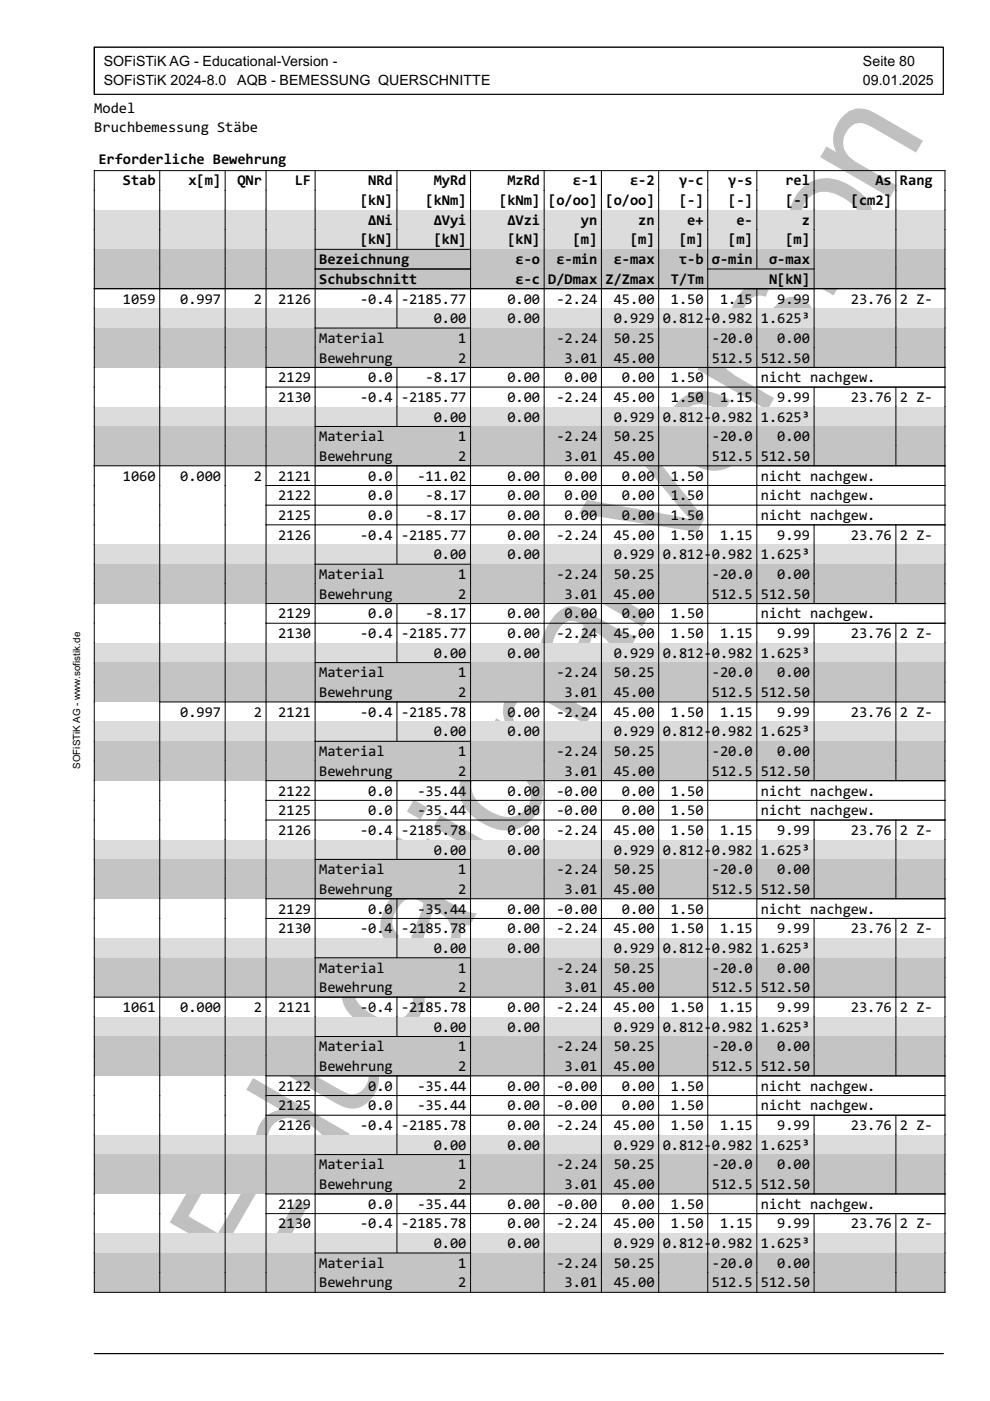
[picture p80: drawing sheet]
<svg xmlns="http://www.w3.org/2000/svg" width="210mm" height="297mm" viewBox="0 0 210 297" stroke-linecap="round" stroke-linejoin="round" font-family="sans-serif">
<defs><g id="words">
<text font-size="33" fill="#c0c0c0" x="55.1" y="273.3" transform="rotate(-60 55.1 273.3)">Educational Version</text>
<g font-size="3.2">
<text x="20" y="24">Model</text>
<text x="20" y="28">Bruchbemessung Stäbe</text>
<text x="20.9" y="34.7">Erforderliche Bewehrung</text>
<text x="26.1" y="39.3">Stab</text>
<text x="39.9" y="39.3">x[m]</text>
<text x="50.3" y="39.3">QNr</text>
<text x="62.5" y="39.3">LF</text>
<text x="78.1" y="39.3">NRd</text>
<text x="92" y="39.3">MyRd</text>
<text x="107.6" y="39.3">MzRd</text>
<text x="121.4" y="39.3">ε-1</text>
<text x="133.6" y="39.3">ε-2</text>
<text x="144" y="39.3">γ-c</text>
<text x="154.4" y="39.3">γ-s</text>
<text x="166.5" y="39.3">rel</text>
<text x="185.6" y="39.3">As</text>
<text x="190.8" y="39.3">Rang</text>
<text x="76.4" y="43.5">[kN]</text>
<text x="78.1" y="47.7">ΔNi</text>
<text x="90.2" y="43.5">[kNm]</text>
<text x="92" y="47.7">ΔVyi</text>
<text x="105.8" y="43.5">[kNm]</text>
<text x="107.6" y="47.7">ΔVzi</text>
<text x="116.2" y="43.5">[o/oo]</text>
<text x="123.2" y="47.7">yn</text>
<text x="128.4" y="43.5">[o/oo]</text>
<text x="135.3" y="47.7">zn</text>
<text x="144" y="43.5">[-]</text>
<text x="145.7" y="47.7">e+</text>
<text x="154.4" y="43.5">[-]</text>
<text x="156.1" y="47.7">e-</text>
<text x="166.5" y="43.5">[-]</text>
<text x="170" y="47.7">z</text>
<text x="180.4" y="43.5">[cm2]</text>
<text x="76.4" y="51.8">[kN]</text>
<text x="92" y="51.8">[kN]</text>
<text x="107.6" y="51.8">[kN]</text>
<text x="121.4" y="51.8">[m]</text>
<text x="133.6" y="51.8">[m]</text>
<text x="144" y="51.8">[m]</text>
<text x="154.4" y="51.8">[m]</text>
<text x="166.5" y="51.8">[m]</text>
<text x="67.7" y="56">Bezeichnung</text>
<text x="109.3" y="56">ε-o</text>
<text x="118" y="56">ε-min</text>
<text x="130.1" y="56">ε-max</text>
<text x="144" y="56">τ-b</text>
<text x="150.9" y="56">σ-min</text>
<text x="163.1" y="56">σ-max</text>
<text x="26.1" y="64.4">1059</text>
<text x="38.2" y="64.4">0.997</text>
<text x="53.8" y="64.4">2</text>
<text x="59" y="64.4">2126</text>
<text x="67.7" y="60.2">Schubschnitt</text>
<text x="76.4" y="64.4">-0.4</text>
<text x="85" y="64.4">-2185.77</text>
<text x="107.6" y="64.4">0.00</text>
<text x="109.3" y="60.2">ε-c</text>
<text x="116.2" y="60.2">D/Dmax</text>
<text x="118" y="64.4">-2.24</text>
<text x="128.4" y="60.2">Z/Zmax</text>
<text x="130.1" y="64.4">45.00</text>
<text x="142.3" y="60.2">T/Tm</text>
<text x="142.3" y="64.4">1.50</text>
<text x="152.7" y="64.4">1.15</text>
<text x="163.1" y="60.2">N[kN]</text>
<text x="164.8" y="64.4">9.99</text>
<text x="180.4" y="64.4">23.76</text>
<text x="190.8" y="64.4">2 Z-</text>
<text x="92" y="68.5">0.00</text>
<text x="107.6" y="68.5">0.00</text>
<text x="130.1" y="68.5">0.929</text>
<text x="140.5" y="68.5">0.812-</text>
<text x="150.9" y="68.5">0.982</text>
<text x="161.3" y="68.5">1.625³</text>
<text x="67.7" y="72.7">Material</text>
<text x="67.7" y="76.9">Bewehrung</text>
<text x="97.2" y="72.7">1</text>
<text x="97.2" y="76.9">2</text>
<text x="118" y="72.7">-2.24</text>
<text x="119.7" y="76.9">3.01</text>
<text x="130.1" y="72.7">50.25</text>
<text x="130.1" y="76.9">45.00</text>
<text x="150.9" y="72.7">-20.0</text>
<text x="150.9" y="76.9">512.5</text>
<text x="161.3" y="76.9">512.50</text>
<text x="164.8" y="72.7">0.00</text>
<text x="59" y="81">2129</text>
<text x="78.1" y="81">0.0</text>
<text x="90.2" y="81">-8.17</text>
<text x="107.6" y="81">0.00</text>
<text x="119.7" y="81">0.00</text>
<text x="131.9" y="81">0.00</text>
<text x="142.3" y="81">1.50</text>
<text x="161.3" y="81">nicht nachgew.</text>
<text x="59" y="85.2">2130</text>
<text x="76.4" y="85.2">-0.4</text>
<text x="85" y="85.2">-2185.77</text>
<text x="92" y="89.4">0.00</text>
<text x="107.6" y="85.2">0.00</text>
<text x="107.6" y="89.4">0.00</text>
<text x="118" y="85.2">-2.24</text>
<text x="130.1" y="85.2">45.00</text>
<text x="130.1" y="89.4">0.929</text>
<text x="140.5" y="89.4">0.812-</text>
<text x="142.3" y="85.2">1.50</text>
<text x="150.9" y="89.4">0.982</text>
<text x="152.7" y="85.2">1.15</text>
<text x="161.3" y="89.4">1.625³</text>
<text x="164.8" y="85.2">9.99</text>
<text x="180.4" y="85.2">23.76</text>
<text x="190.8" y="85.2">2 Z-</text>
<text x="67.7" y="93.6">Material</text>
<text x="97.2" y="93.6">1</text>
<text x="118" y="93.6">-2.24</text>
<text x="130.1" y="93.6">50.25</text>
<text x="150.9" y="93.6">-20.0</text>
<text x="164.8" y="93.6">0.00</text>
<text x="26.1" y="101.9">1060</text>
<text x="38.2" y="101.9">0.000</text>
<text x="53.8" y="101.9">2</text>
<text x="59" y="101.9">2121</text>
<text x="67.7" y="97.7">Bewehrung</text>
<text x="78.1" y="101.9">0.0</text>
<text x="88.5" y="101.9">-11.02</text>
<text x="97.2" y="97.7">2</text>
<text x="107.6" y="101.9">0.00</text>
<text x="119.7" y="97.7">3.01</text>
<text x="119.7" y="101.9">0.00</text>
<text x="130.1" y="97.7">45.00</text>
<text x="131.9" y="101.9">0.00</text>
<text x="142.3" y="101.9">1.50</text>
<text x="150.9" y="97.7">512.5</text>
<text x="161.3" y="97.7">512.50</text>
<text x="161.3" y="101.9">nicht nachgew.</text>
<text x="59" y="106.1">2122</text>
<text x="78.1" y="106.1">0.0</text>
<text x="90.2" y="106.1">-8.17</text>
<text x="107.6" y="106.1">0.00</text>
<text x="119.7" y="106.1">0.00</text>
<text x="131.9" y="106.1">0.00</text>
<text x="142.3" y="106.1">1.50</text>
<text x="161.3" y="106.1">nicht nachgew.</text>
<text x="59" y="110.3">2125</text>
<text x="78.1" y="110.3">0.0</text>
<text x="90.2" y="110.3">-8.17</text>
<text x="107.6" y="110.3">0.00</text>
<text x="119.7" y="110.3">0.00</text>
<text x="131.9" y="110.3">0.00</text>
<text x="142.3" y="110.3">1.50</text>
<text x="161.3" y="110.3">nicht nachgew.</text>
<text x="59" y="114.4">2126</text>
<text x="76.4" y="114.4">-0.4</text>
<text x="85" y="114.4">-2185.77</text>
<text x="92" y="118.6">0.00</text>
<text x="107.6" y="114.4">0.00</text>
<text x="107.6" y="118.6">0.00</text>
<text x="118" y="114.4">-2.24</text>
<text x="130.1" y="114.4">45.00</text>
<text x="130.1" y="118.6">0.929</text>
<text x="140.5" y="118.6">0.812-</text>
<text x="142.3" y="114.4">1.50</text>
<text x="150.9" y="118.6">0.982</text>
<text x="152.7" y="114.4">1.15</text>
<text x="161.3" y="118.6">1.625³</text>
<text x="164.8" y="114.4">9.99</text>
<text x="180.4" y="114.4">23.76</text>
<text x="190.8" y="114.4">2 Z-</text>
<text x="67.7" y="122.8">Material</text>
<text x="97.2" y="122.8">1</text>
<text x="118" y="122.8">-2.24</text>
<text x="130.1" y="122.8">50.25</text>
<text x="150.9" y="122.8">-20.0</text>
<text x="164.8" y="122.8">0.00</text>
<text x="59" y="131.1">2129</text>
<text x="67.7" y="126.9">Bewehrung</text>
<text x="78.1" y="131.1">0.0</text>
<text x="90.2" y="131.1">-8.17</text>
<text x="97.2" y="126.9">2</text>
<text x="107.6" y="131.1">0.00</text>
<text x="119.7" y="126.9">3.01</text>
<text x="119.7" y="131.1">0.00</text>
<text x="130.1" y="126.9">45.00</text>
<text x="131.9" y="131.1">0.00</text>
<text x="142.3" y="131.1">1.50</text>
<text x="150.9" y="126.9">512.5</text>
<text x="161.3" y="126.9">512.50</text>
<text x="161.3" y="131.1">nicht nachgew.</text>
<text x="59" y="135.3">2130</text>
<text x="76.4" y="135.3">-0.4</text>
<text x="85" y="135.3">-2185.77</text>
<text x="107.6" y="135.3">0.00</text>
<text x="118" y="135.3">-2.24</text>
<text x="130.1" y="135.3">45.00</text>
<text x="142.3" y="135.3">1.50</text>
<text x="152.7" y="135.3">1.15</text>
<text x="164.8" y="135.3">9.99</text>
<text x="180.4" y="135.3">23.76</text>
<text x="190.8" y="135.3">2 Z-</text>
<text x="67.7" y="143.6">Material</text>
<text x="92" y="139.5">0.00</text>
<text x="97.2" y="143.6">1</text>
<text x="107.6" y="139.5">0.00</text>
<text x="118" y="143.6">-2.24</text>
<text x="130.1" y="139.5">0.929</text>
<text x="130.1" y="143.6">50.25</text>
<text x="140.5" y="139.5">0.812-</text>
<text x="150.9" y="139.5">0.982</text>
<text x="150.9" y="143.6">-20.0</text>
<text x="161.3" y="139.5">1.625³</text>
<text x="164.8" y="143.6">0.00</text>
<text x="67.7" y="147.8">Bewehrung</text>
<text x="97.2" y="147.8">2</text>
<text x="119.7" y="147.8">3.01</text>
<text x="130.1" y="147.8">45.00</text>
<text x="150.9" y="147.8">512.5</text>
<text x="161.3" y="147.8">512.50</text>
<text x="38.2" y="152">0.997</text>
<text x="53.8" y="152">2</text>
<text x="59" y="152">2121</text>
<text x="76.4" y="152">-0.4</text>
<text x="85" y="152">-2185.78</text>
<text x="107.6" y="152">0.00</text>
<text x="118" y="152">-2.24</text>
<text x="130.1" y="152">45.00</text>
<text x="142.3" y="152">1.50</text>
<text x="152.7" y="152">1.15</text>
<text x="164.8" y="152">9.99</text>
<text x="180.4" y="152">23.76</text>
<text x="190.8" y="152">2 Z-</text>
<text x="67.7" y="160.3">Material</text>
<text x="92" y="156.1">0.00</text>
<text x="97.2" y="160.3">1</text>
<text x="107.6" y="156.1">0.00</text>
<text x="118" y="160.3">-2.24</text>
<text x="130.1" y="156.1">0.929</text>
<text x="130.1" y="160.3">50.25</text>
<text x="140.5" y="156.1">0.812-</text>
<text x="150.9" y="156.1">0.982</text>
<text x="150.9" y="160.3">-20.0</text>
<text x="161.3" y="156.1">1.625³</text>
<text x="164.8" y="160.3">0.00</text>
<text x="67.7" y="164.5">Bewehrung</text>
<text x="97.2" y="164.5">2</text>
<text x="119.7" y="164.5">3.01</text>
<text x="130.1" y="164.5">45.00</text>
<text x="150.9" y="164.5">512.5</text>
<text x="161.3" y="164.5">512.50</text>
<text x="59" y="168.7">2122</text>
<text x="59" y="172.8">2125</text>
<text x="78.1" y="168.7">0.0</text>
<text x="78.1" y="172.8">0.0</text>
<text x="88.5" y="168.7">-35.44</text>
<text x="88.5" y="172.8">-35.44</text>
<text x="107.6" y="168.7">0.00</text>
<text x="107.6" y="172.8">0.00</text>
<text x="118" y="168.7">-0.00</text>
<text x="118" y="172.8">-0.00</text>
<text x="131.9" y="168.7">0.00</text>
<text x="131.9" y="172.8">0.00</text>
<text x="142.3" y="168.7">1.50</text>
<text x="142.3" y="172.8">1.50</text>
<text x="161.3" y="168.7">nicht nachgew.</text>
<text x="161.3" y="172.8">nicht nachgew.</text>
<text x="59" y="177">2126</text>
<text x="76.4" y="177">-0.4</text>
<text x="85" y="177">-2185.78</text>
<text x="107.6" y="177">0.00</text>
<text x="118" y="177">-2.24</text>
<text x="130.1" y="177">45.00</text>
<text x="142.3" y="177">1.50</text>
<text x="152.7" y="177">1.15</text>
<text x="164.8" y="177">9.99</text>
<text x="180.4" y="177">23.76</text>
<text x="190.8" y="177">2 Z-</text>
<text x="67.7" y="185.4">Material</text>
<text x="92" y="181.2">0.00</text>
<text x="97.2" y="185.4">1</text>
<text x="107.6" y="181.2">0.00</text>
<text x="118" y="185.4">-2.24</text>
<text x="130.1" y="181.2">0.929</text>
<text x="130.1" y="185.4">50.25</text>
<text x="140.5" y="181.2">0.812-</text>
<text x="150.9" y="181.2">0.982</text>
<text x="150.9" y="185.4">-20.0</text>
<text x="161.3" y="181.2">1.625³</text>
<text x="164.8" y="185.4">0.00</text>
<text x="67.7" y="189.5">Bewehrung</text>
<text x="97.2" y="189.5">2</text>
<text x="119.7" y="189.5">3.01</text>
<text x="130.1" y="189.5">45.00</text>
<text x="150.9" y="189.5">512.5</text>
<text x="161.3" y="189.5">512.50</text>
<text x="59" y="193.7">2129</text>
<text x="59" y="197.9">2130</text>
<text x="76.4" y="197.9">-0.4</text>
<text x="78.1" y="193.7">0.0</text>
<text x="85" y="197.9">-2185.78</text>
<text x="88.5" y="193.7">-35.44</text>
<text x="107.6" y="193.7">0.00</text>
<text x="107.6" y="197.9">0.00</text>
<text x="118" y="193.7">-0.00</text>
<text x="118" y="197.9">-2.24</text>
<text x="130.1" y="197.9">45.00</text>
<text x="131.9" y="193.7">0.00</text>
<text x="142.3" y="193.7">1.50</text>
<text x="142.3" y="197.9">1.50</text>
<text x="152.7" y="197.9">1.15</text>
<text x="161.3" y="193.7">nicht nachgew.</text>
<text x="164.8" y="197.9">9.99</text>
<text x="180.4" y="197.9">23.76</text>
<text x="190.8" y="197.9">2 Z-</text>
<text x="92" y="202">0.00</text>
<text x="107.6" y="202">0.00</text>
<text x="130.1" y="202">0.929</text>
<text x="140.5" y="202">0.812-</text>
<text x="150.9" y="202">0.982</text>
<text x="161.3" y="202">1.625³</text>
<text x="67.7" y="206.2">Material</text>
<text x="97.2" y="206.2">1</text>
<text x="118" y="206.2">-2.24</text>
<text x="130.1" y="206.2">50.25</text>
<text x="150.9" y="206.2">-20.0</text>
<text x="164.8" y="206.2">0.00</text>
<text x="26.1" y="214.6">1061</text>
<text x="38.2" y="214.6">0.000</text>
<text x="53.8" y="214.6">2</text>
<text x="59" y="214.6">2121</text>
<text x="67.7" y="210.4">Bewehrung</text>
<text x="76.4" y="214.6">-0.4</text>
<text x="85" y="214.6">-2185.78</text>
<text x="97.2" y="210.4">2</text>
<text x="107.6" y="214.6">0.00</text>
<text x="118" y="214.6">-2.24</text>
<text x="119.7" y="210.4">3.01</text>
<text x="130.1" y="210.4">45.00</text>
<text x="130.1" y="214.6">45.00</text>
<text x="142.3" y="214.6">1.50</text>
<text x="150.9" y="210.4">512.5</text>
<text x="152.7" y="214.6">1.15</text>
<text x="161.3" y="210.4">512.50</text>
<text x="164.8" y="214.6">9.99</text>
<text x="180.4" y="214.6">23.76</text>
<text x="190.8" y="214.6">2 Z-</text>
<text x="92" y="218.7">0.00</text>
<text x="107.6" y="218.7">0.00</text>
<text x="130.1" y="218.7">0.929</text>
<text x="140.5" y="218.7">0.812-</text>
<text x="150.9" y="218.7">0.982</text>
<text x="161.3" y="218.7">1.625³</text>
<text x="67.7" y="222.9">Material</text>
<text x="67.7" y="227.1">Bewehrung</text>
<text x="97.2" y="222.9">1</text>
<text x="97.2" y="227.1">2</text>
<text x="118" y="222.9">-2.24</text>
<text x="119.7" y="227.1">3.01</text>
<text x="130.1" y="222.9">50.25</text>
<text x="130.1" y="227.1">45.00</text>
<text x="150.9" y="222.9">-20.0</text>
<text x="150.9" y="227.1">512.5</text>
<text x="161.3" y="227.1">512.50</text>
<text x="164.8" y="222.9">0.00</text>
<text x="59" y="231.2">2122</text>
<text x="78.1" y="231.2">0.0</text>
<text x="88.5" y="231.2">-35.44</text>
<text x="107.6" y="231.2">0.00</text>
<text x="118" y="231.2">-0.00</text>
<text x="131.9" y="231.2">0.00</text>
<text x="142.3" y="231.2">1.50</text>
<text x="161.3" y="231.2">nicht nachgew.</text>
<text x="59" y="235.4">2125</text>
<text x="59" y="239.6">2126</text>
<text x="76.4" y="239.6">-0.4</text>
<text x="78.1" y="235.4">0.0</text>
<text x="85" y="239.6">-2185.78</text>
<text x="88.5" y="235.4">-35.44</text>
<text x="107.6" y="235.4">0.00</text>
<text x="107.6" y="239.6">0.00</text>
<text x="118" y="235.4">-0.00</text>
<text x="118" y="239.6">-2.24</text>
<text x="130.1" y="239.6">45.00</text>
<text x="131.9" y="235.4">0.00</text>
<text x="142.3" y="235.4">1.50</text>
<text x="142.3" y="239.6">1.50</text>
<text x="152.7" y="239.6">1.15</text>
<text x="161.3" y="235.4">nicht nachgew.</text>
<text x="164.8" y="239.6">9.99</text>
<text x="180.4" y="239.6">23.76</text>
<text x="190.8" y="239.6">2 Z-</text>
<text x="92" y="243.8">0.00</text>
<text x="107.6" y="243.8">0.00</text>
<text x="130.1" y="243.8">0.929</text>
<text x="140.5" y="243.8">0.812-</text>
<text x="150.9" y="243.8">0.982</text>
<text x="161.3" y="243.8">1.625³</text>
<text x="67.7" y="247.9">Material</text>
<text x="97.2" y="247.9">1</text>
<text x="118" y="247.9">-2.24</text>
<text x="130.1" y="247.9">50.25</text>
<text x="150.9" y="247.9">-20.0</text>
<text x="164.8" y="247.9">0.00</text>
<text x="59" y="256.3">2129</text>
<text x="67.7" y="252.1">Bewehrung</text>
<text x="78.1" y="256.3">0.0</text>
<text x="88.5" y="256.3">-35.44</text>
<text x="97.2" y="252.1">2</text>
<text x="107.6" y="256.3">0.00</text>
<text x="118" y="256.3">-0.00</text>
<text x="119.7" y="252.1">3.01</text>
<text x="130.1" y="252.1">45.00</text>
<text x="131.9" y="256.3">0.00</text>
<text x="142.3" y="256.3">1.50</text>
<text x="150.9" y="252.1">512.5</text>
<text x="161.3" y="252.1">512.50</text>
<text x="161.3" y="256.3">nicht nachgew.</text>
<text x="59" y="260.5">2130</text>
<text x="76.4" y="260.5">-0.4</text>
<text x="85" y="260.5">-2185.78</text>
<text x="107.6" y="260.5">0.00</text>
<text x="118" y="260.5">-2.24</text>
<text x="130.1" y="260.5">45.00</text>
<text x="142.3" y="260.5">1.50</text>
<text x="152.7" y="260.5">1.15</text>
<text x="164.8" y="260.5">9.99</text>
<text x="180.4" y="260.5">23.76</text>
<text x="190.8" y="260.5">2 Z-</text>
<text x="67.7" y="268.8">Material</text>
<text x="92" y="264.6">0.00</text>
<text x="97.2" y="268.8">1</text>
<text x="107.6" y="264.6">0.00</text>
<text x="118" y="268.8">-2.24</text>
<text x="130.1" y="264.6">0.929</text>
<text x="130.1" y="268.8">50.25</text>
<text x="140.5" y="264.6">0.812-</text>
<text x="150.9" y="264.6">0.982</text>
<text x="150.9" y="268.8">-20.0</text>
<text x="161.3" y="264.6">1.625³</text>
<text x="164.8" y="268.8">0.00</text>
<text x="67.7" y="273">Bewehrung</text>
<text x="97.2" y="273">2</text>
<text x="119.7" y="273">3.01</text>
<text x="130.1" y="273">45.00</text>
<text x="150.9" y="273">512.5</text>
<text x="161.3" y="273">512.50</text>
</g>
<g font-size="3">
<text x="22" y="14">SOFiSTiK AG - Educational-Version -</text>
<text x="22" y="18">SOFiSTiK 2024-8.0</text>
<text x="50.3" y="18">AQB - BEMESSUNG QUERSCHNITTE</text>
<text x="183" y="14">Seite 80</text>
<text x="183" y="18">09.01.2025</text>
</g>
<text font-size="2.1" x="17" y="163" transform="rotate(-90 17 163)">SOFiSTiK AG - www.sofistik.de</text>
</g></defs>
<g fill="none" stroke="#000" stroke-width=".21">
<path d="M20 10h180v10h-180zM33.9 36.2v8.3M47.7 36.2v8.3M56.4 36.2v8.3M66.8 36.2v8.3M84.2 36.2v8.3M99.8 36.2v8.3M115.4 36.2v8.3M127.5 36.2v8.3M139.7 36.2v8.3M150.1 36.2v8.3M160.5 36.2v8.3"/>
<path d="M172.6 36.2v8.3M189.9 36.2v8.3M20 44.5v-8.3h180.4v8.3M20 287h180"/>
</g>
<path d="M20 44.5h180.4v4.2h-180.4z" fill="#dcdcdc"/>
<g fill="none" stroke="#000" stroke-width=".21">
<path d="M20 44.5v4.2M33.9 44.5v4.2M47.7 44.5v4.2M56.4 44.5v4.2M66.8 44.5v4.2M84.2 44.5v4.2M99.8 44.5v4.2M115.4 44.5v4.2M127.5 44.5v4.2M139.7 44.5v4.2M150.1 44.5v4.2M160.5 44.5v4.2"/>
<path d="M172.6 44.5v4.2M189.9 44.5v4.2M200.4 44.5v4.2"/>
</g>
<path d="M20 48.7h180.4v4.2h-180.4z" fill="#dcdcdc"/>
<g fill="none" stroke="#000" stroke-width=".21">
<path d="M20 48.7v4.2M33.9 48.7v4.2M47.7 48.7v4.2M56.4 48.7v4.2M66.8 48.7v4.2M84.2 48.7v4.2M99.8 48.7v4.2M115.4 48.7v4.2M127.5 48.7v4.2M139.7 48.7v4.2M150.1 48.7v4.2M160.5 48.7v4.2"/>
<path d="M172.6 48.7v4.2M189.9 48.7v4.2M200.4 48.7v4.2"/>
</g>
<path d="M20 52.9h180.4v4.1h-180.4z" fill="#c4c4c4"/>
<g fill="none" stroke="#000" stroke-width=".21">
<path d="M20 52.9v4.1M33.9 52.9v4.1M47.7 52.9v4.1M56.4 52.9v4.1M66.8 57v-4.1h33v4.1M115.4 52.9v4.1M127.5 52.9v4.1M139.7 52.9v4.1M150.1 52.9v4.1M160.5 52.9v4.1M172.6 52.9v4.1M189.9 52.9v4.1"/>
<path d="M200.4 52.9v4.1"/>
</g>
<path d="M20 57h180.4v4.2h-180.4z" fill="#c4c4c4"/>
<g fill="none" stroke="#000" stroke-width=".21">
<path d="M20 57v8.4M33.9 57v8.4M47.7 57v8.4M56.4 57v8.4M115.4 57v8.4M127.5 57v8.4M139.7 57v8.4M189.9 57v8.4M200.4 57v8.4M20 61.2h180.4M66.8 65.4v-8.4h33v8.4M84.2 61.2v4.2"/>
<path d="M150.1 65.4v-8.4h22.5v8.4M160.5 61.2v4.2"/>
</g>
<path d="M20 65.4h180.4v4.2h-180.4z" fill="#dcdcdc"/>
<g fill="none" stroke="#000" stroke-width=".21">
<path d="M20 65.4v4.2M33.9 65.4v4.2M47.7 65.4v4.2M56.4 65.4v4.2M66.8 65.4v4.2M84.2 65.4v4.2M99.8 65.4v4.2M115.4 65.4v4.2M127.5 65.4v4.2M139.7 65.4v4.2M150.1 65.4v4.2M160.5 65.4v4.2"/>
<path d="M172.6 65.4v4.2M189.9 65.4v4.2M200.4 65.4v4.2"/>
</g>
<path d="M20 69.6h180.4v4.1h-180.4z" fill="#c4c4c4"/>
<g fill="none" stroke="#000" stroke-width=".21">
<path d="M20 69.6v4.1M33.9 69.6v4.1M47.7 69.6v4.1M56.4 69.6v4.1M66.8 73.7v-4.1h33v4.1M115.4 69.6v4.1M127.5 69.6v4.1M139.7 69.6v4.1M150.1 69.6v4.1M160.5 69.6v4.1M172.6 69.6v4.1M189.9 69.6v4.1"/>
<path d="M200.4 69.6v4.1"/>
</g>
<path d="M20 73.7h180.4v4.2h-180.4z" fill="#c4c4c4"/>
<g fill="none" stroke="#000" stroke-width=".21">
<path d="M20 73.7v12.5M33.9 73.7v12.5M47.7 73.7v12.5M56.4 73.7v12.5M56.4 77.9h144M66.8 73.7v12.5M84.2 77.9v8.3M99.8 73.7v12.5M115.4 73.7v12.5M127.5 73.7v12.5M139.7 73.7v12.5M150.1 73.7v12.5"/>
<path d="M160.5 73.7v12.5M172.6 73.7v4.2M189.9 73.7v4.2M200.4 73.7v12.5M56.4 82.1h144M172.6 82.1v4.1M189.9 82.1v4.1"/>
</g>
<path d="M20 86.2h180.4v4.2h-180.4z" fill="#dcdcdc"/>
<g fill="none" stroke="#000" stroke-width=".21">
<path d="M20 86.2v4.2M33.9 86.2v4.2M47.7 86.2v4.2M56.4 86.2v4.2M66.8 86.2v4.2M84.2 86.2v4.2M99.8 86.2v4.2M115.4 86.2v4.2M127.5 86.2v4.2M139.7 86.2v4.2M150.1 86.2v4.2M160.5 86.2v4.2"/>
<path d="M172.6 86.2v4.2M189.9 86.2v4.2M200.4 86.2v4.2"/>
</g>
<path d="M20 90.4h180.4v4.2h-180.4z" fill="#c4c4c4"/>
<g fill="none" stroke="#000" stroke-width=".21">
<path d="M20 90.4v4.2M33.9 90.4v4.2M47.7 90.4v4.2M56.4 90.4v4.2M66.8 94.6v-4.2h33v4.2M115.4 90.4v4.2M127.5 90.4v4.2M139.7 90.4v4.2M150.1 90.4v4.2M160.5 90.4v4.2M172.6 90.4v4.2M189.9 90.4v4.2"/>
<path d="M200.4 90.4v4.2"/>
</g>
<path d="M20 94.6h180.4v4.2h-180.4z" fill="#c4c4c4"/>
<g fill="none" stroke="#000" stroke-width=".21">
<path d="M20 94.6v20.9M20 98.8h180.4M33.9 94.6v20.9M47.7 94.6v20.9M56.4 94.6v20.9M66.8 94.6v20.9M84.2 98.8v16.7M99.8 94.6v20.9M115.4 94.6v20.9M127.5 94.6v20.9M139.7 94.6v20.9M150.1 94.6v20.9"/>
<path d="M160.5 94.6v20.9M172.6 94.6v4.2M189.9 94.6v4.2M200.4 94.6v20.9M56.4 102.9h144M56.4 107.1h144M56.4 111.3h144M172.6 111.3v4.2M189.9 111.3v4.2"/>
</g>
<path d="M20 115.5h180.4v4.1h-180.4z" fill="#dcdcdc"/>
<g fill="none" stroke="#000" stroke-width=".21">
<path d="M20 115.5v4.1M33.9 115.5v4.1M47.7 115.5v4.1M56.4 115.5v4.1M66.8 115.5v4.1M84.2 115.5v4.1M99.8 115.5v4.1M115.4 115.5v4.1M127.5 115.5v4.1M139.7 115.5v4.1M150.1 115.5v4.1M160.5 115.5v4.1"/>
<path d="M172.6 115.5v4.1M189.9 115.5v4.1M200.4 115.5v4.1"/>
</g>
<path d="M20 119.6h180.4v4.2h-180.4z" fill="#c4c4c4"/>
<g fill="none" stroke="#000" stroke-width=".21">
<path d="M20 119.6v4.2M33.9 119.6v4.2M47.7 119.6v4.2M56.4 119.6v4.2M115.4 119.6v4.2M127.5 119.6v4.2M139.7 119.6v4.2M150.1 119.6v4.2M160.5 119.6v4.2M172.6 119.6v4.2M189.9 119.6v4.2M200.4 119.6v4.2"/>
<path d="M66.8 123.8v-4.2h33v4.2"/>
</g>
<path d="M20 123.8h180.4v4.2h-180.4z" fill="#c4c4c4"/>
<g fill="none" stroke="#000" stroke-width=".21">
<path d="M20 123.8v12.5M33.9 123.8v12.5M47.7 123.8v12.5M56.4 123.8v12.5M56.4 128h144M56.4 132.1h144M66.8 123.8v12.5M84.2 128v8.3M99.8 123.8v12.5M115.4 123.8v12.5M127.5 123.8v12.5M139.7 123.8v12.5"/>
<path d="M150.1 123.8v12.5M160.5 123.8v12.5M172.6 123.8v4.2M172.6 132.1v4.2M189.9 123.8v4.2M189.9 132.1v4.2M200.4 123.8v12.5"/>
</g>
<path d="M20 136.3h180.4v4.2h-180.4z" fill="#dcdcdc"/>
<g fill="none" stroke="#000" stroke-width=".21">
<path d="M20 136.3v4.2M33.9 136.3v4.2M47.7 136.3v4.2M56.4 136.3v4.2M66.8 136.3v4.2M84.2 136.3v4.2M99.8 136.3v4.2M115.4 136.3v4.2M127.5 136.3v4.2M139.7 136.3v4.2M150.1 136.3v4.2M160.5 136.3v4.2"/>
<path d="M172.6 136.3v4.2M189.9 136.3v4.2M200.4 136.3v4.2"/>
</g>
<path d="M20 140.5h180.4v4.2h-180.4z" fill="#c4c4c4"/>
<g fill="none" stroke="#000" stroke-width=".21">
<path d="M20 140.5v4.2M33.9 140.5v4.2M47.7 140.5v4.2M56.4 140.5v4.2M66.8 144.7v-4.2h33v4.2M115.4 140.5v4.2M127.5 140.5v4.2M139.7 140.5v4.2M150.1 140.5v4.2M160.5 140.5v4.2M172.6 140.5v4.2M189.9 140.5v4.2"/>
<path d="M200.4 140.5v4.2"/>
</g>
<path d="M20 144.7h180.4v4.1h-180.4z" fill="#c4c4c4"/>
<g fill="none" stroke="#000" stroke-width=".21">
<path d="M20 144.7v8.3M33.9 144.7v8.3M33.9 148.8h166.5M47.7 144.7v8.3M56.4 144.7v8.3M66.8 144.7v8.3M84.2 148.8v4.2M99.8 144.7v8.3M115.4 144.7v8.3M127.5 144.7v8.3M139.7 144.7v8.3M150.1 144.7v8.3"/>
<path d="M160.5 144.7v8.3M172.6 144.7v8.3M189.9 144.7v8.3M200.4 144.7v8.3"/>
</g>
<path d="M20 153h180.4v4.2h-180.4z" fill="#dcdcdc"/>
<g fill="none" stroke="#000" stroke-width=".21">
<path d="M20 153v4.2M33.9 153v4.2M47.7 153v4.2M56.4 153v4.2M66.8 153v4.2M84.2 153v4.2M99.8 153v4.2M115.4 153v4.2M127.5 153v4.2M139.7 153v4.2M150.1 153v4.2M160.5 153v4.2"/>
<path d="M172.6 153v4.2M189.9 153v4.2M200.4 153v4.2"/>
</g>
<path d="M20 157.2h180.4v4.1h-180.4z" fill="#c4c4c4"/>
<g fill="none" stroke="#000" stroke-width=".21">
<path d="M20 157.2v4.1M33.9 157.2v4.1M47.7 157.2v4.1M56.4 157.2v4.1M115.4 157.2v4.1M127.5 157.2v4.1M139.7 157.2v4.1M150.1 157.2v4.1M160.5 157.2v4.1M172.6 157.2v4.1M189.9 157.2v4.1M200.4 157.2v4.1"/>
<path d="M66.8 161.3v-4.1h33v4.1"/>
</g>
<path d="M20 161.3h180.4v4.2h-180.4z" fill="#c4c4c4"/>
<g fill="none" stroke="#000" stroke-width=".21">
<path d="M20 161.3v16.7M33.9 161.3v16.7M47.7 161.3v16.7M56.4 161.3v16.7M56.4 165.5h144M56.4 169.7h144M56.4 173.9h144M66.8 161.3v16.7M84.2 165.5v12.5M99.8 161.3v16.7M115.4 161.3v16.7M127.5 161.3v16.7"/>
<path d="M139.7 161.3v16.7M150.1 161.3v16.7M160.5 161.3v16.7M172.6 161.3v4.2M172.6 173.9v4.1M189.9 161.3v4.2M189.9 173.9v4.1M200.4 161.3v16.7"/>
</g>
<path d="M20 178h180.4v4.2h-180.4z" fill="#dcdcdc"/>
<g fill="none" stroke="#000" stroke-width=".21">
<path d="M20 178v4.2M33.9 178v4.2M47.7 178v4.2M56.4 178v4.2M66.8 178v4.2M84.2 178v4.2M99.8 178v4.2M115.4 178v4.2M127.5 178v4.2M139.7 178v4.2M150.1 178v4.2M160.5 178v4.2"/>
<path d="M172.6 178v4.2M189.9 178v4.2M200.4 178v4.2"/>
</g>
<path d="M20 182.2h180.4v4.2h-180.4z" fill="#c4c4c4"/>
<g fill="none" stroke="#000" stroke-width=".21">
<path d="M20 182.2v4.2M33.9 182.2v4.2M47.7 182.2v4.2M56.4 182.2v4.2M66.8 186.4v-4.2h33v4.2M115.4 182.2v4.2M127.5 182.2v4.2M139.7 182.2v4.2M150.1 182.2v4.2M160.5 182.2v4.2M172.6 182.2v4.2M189.9 182.2v4.2"/>
<path d="M200.4 182.2v4.2"/>
</g>
<path d="M20 186.4h180.4v4.2h-180.4z" fill="#c4c4c4"/>
<g fill="none" stroke="#000" stroke-width=".21">
<path d="M20 186.4v12.5M33.9 186.4v12.5M47.7 186.4v12.5M56.4 186.4v12.5M56.4 190.6h144M56.4 194.7h144M66.8 186.4v12.5M84.2 190.6v8.3M99.8 186.4v12.5M115.4 186.4v12.5M127.5 186.4v12.5M139.7 186.4v12.5"/>
<path d="M150.1 186.4v12.5M160.5 186.4v12.5M172.6 186.4v4.2M172.6 194.7v4.2M189.9 186.4v4.2M189.9 194.7v4.2M200.4 186.4v12.5"/>
</g>
<path d="M20 198.9h180.4v4.2h-180.4z" fill="#dcdcdc"/>
<g fill="none" stroke="#000" stroke-width=".21">
<path d="M20 198.9v4.2M33.9 198.9v4.2M47.7 198.9v4.2M56.4 198.9v4.2M66.8 198.9v4.2M84.2 198.9v4.2M99.8 198.9v4.2M115.4 198.9v4.2M127.5 198.9v4.2M139.7 198.9v4.2M150.1 198.9v4.2M160.5 198.9v4.2"/>
<path d="M172.6 198.9v4.2M189.9 198.9v4.2M200.4 198.9v4.2"/>
</g>
<path d="M20 203.1h180.4v4.1h-180.4z" fill="#c4c4c4"/>
<g fill="none" stroke="#000" stroke-width=".21">
<path d="M20 203.1v4.1M33.9 203.1v4.1M47.7 203.1v4.1M56.4 203.1v4.1M66.8 207.2v-4.1h33v4.1M115.4 203.1v4.1M127.5 203.1v4.1M139.7 203.1v4.1M150.1 203.1v4.1M160.5 203.1v4.1M172.6 203.1v4.1M189.9 203.1v4.1"/>
<path d="M200.4 203.1v4.1"/>
</g>
<path d="M20 207.2h180.4v4.2h-180.4z" fill="#c4c4c4"/>
<g fill="none" stroke="#000" stroke-width=".21">
<path d="M20 207.2v8.4M20 211.4h180.4M33.9 207.2v8.4M47.7 207.2v8.4M56.4 207.2v8.4M66.8 207.2v8.4M84.2 211.4v4.2M99.8 207.2v8.4M115.4 207.2v8.4M127.5 207.2v8.4M139.7 207.2v8.4M150.1 207.2v8.4"/>
<path d="M160.5 207.2v8.4M172.6 207.2v8.4M189.9 207.2v8.4M200.4 207.2v8.4"/>
</g>
<path d="M20 215.6h180.4v4.2h-180.4z" fill="#dcdcdc"/>
<g fill="none" stroke="#000" stroke-width=".21">
<path d="M20 215.6v4.2M33.9 215.6v4.2M47.7 215.6v4.2M56.4 215.6v4.2M66.8 215.6v4.2M84.2 215.6v4.2M99.8 215.6v4.2M115.4 215.6v4.2M127.5 215.6v4.2M139.7 215.6v4.2M150.1 215.6v4.2M160.5 215.6v4.2"/>
<path d="M172.6 215.6v4.2M189.9 215.6v4.2M200.4 215.6v4.2"/>
</g>
<path d="M20 219.8h180.4v4.1h-180.4z" fill="#c4c4c4"/>
<g fill="none" stroke="#000" stroke-width=".21">
<path d="M20 219.8v4.1M33.9 219.8v4.1M47.7 219.8v4.1M56.4 219.8v4.1M115.4 219.8v4.1M127.5 219.8v4.1M139.7 219.8v4.1M150.1 219.8v4.1M160.5 219.8v4.1M172.6 219.8v4.1M189.9 219.8v4.1M200.4 219.8v4.1"/>
<path d="M66.8 223.9v-4.1h33v4.1"/>
</g>
<path d="M20 223.9h180.4v4.2h-180.4z" fill="#c4c4c4"/>
<g fill="none" stroke="#000" stroke-width=".21">
<path d="M20 223.9v16.7M33.9 223.9v16.7M47.7 223.9v16.7M56.4 223.9v16.7M56.4 228.1h144M56.4 232.3h144M56.4 236.4h144M66.8 223.9v16.7M84.2 228.1v12.5M99.8 223.9v16.7M115.4 223.9v16.7M127.5 223.9v16.7"/>
<path d="M139.7 223.9v16.7M150.1 223.9v16.7M160.5 223.9v16.7M172.6 223.9v4.2M172.6 236.4v4.2M189.9 223.9v4.2M189.9 236.4v4.2M200.4 223.9v16.7"/>
</g>
<path d="M20 240.6h180.4v4.2h-180.4z" fill="#dcdcdc"/>
<g fill="none" stroke="#000" stroke-width=".21">
<path d="M20 240.6v4.2M33.9 240.6v4.2M47.7 240.6v4.2M56.4 240.6v4.2M66.8 240.6v4.2M84.2 240.6v4.2M99.8 240.6v4.2M115.4 240.6v4.2M127.5 240.6v4.2M139.7 240.6v4.2M150.1 240.6v4.2M160.5 240.6v4.2"/>
<path d="M172.6 240.6v4.2M189.9 240.6v4.2M200.4 240.6v4.2"/>
</g>
<path d="M20 244.8h180.4v4.2h-180.4z" fill="#c4c4c4"/>
<g fill="none" stroke="#000" stroke-width=".21">
<path d="M20 244.8v4.2M33.9 244.8v4.2M47.7 244.8v4.2M56.4 244.8v4.2M66.8 249v-4.2h33v4.2M115.4 244.8v4.2M127.5 244.8v4.2M139.7 244.8v4.2M150.1 244.8v4.2M160.5 244.8v4.2M172.6 244.8v4.2M189.9 244.8v4.2"/>
<path d="M200.4 244.8v4.2"/>
</g>
<path d="M20 249h180.4v4.1h-180.4z" fill="#c4c4c4"/>
<g fill="none" stroke="#000" stroke-width=".21">
<path d="M20 249v12.5M33.9 249v12.5M47.7 249v12.5M56.4 249v12.5M56.4 253.1h144M56.4 257.3h144M66.8 249v12.5M84.2 253.1v8.4M99.8 249v12.5M115.4 249v12.5M127.5 249v12.5M139.7 249v12.5"/>
<path d="M150.1 249v12.5M160.5 249v12.5M172.6 249v4.1M172.6 257.3v4.2M189.9 249v4.1M189.9 257.3v4.2M200.4 249v12.5"/>
</g>
<path d="M20 261.5h180.4v4.2h-180.4z" fill="#dcdcdc"/>
<g fill="none" stroke="#000" stroke-width=".21">
<path d="M20 261.5v4.2M33.9 261.5v4.2M47.7 261.5v4.2M56.4 261.5v4.2M66.8 261.5v4.2M84.2 261.5v4.2M99.8 261.5v4.2M115.4 261.5v4.2M127.5 261.5v4.2M139.7 261.5v4.2M150.1 261.5v4.2M160.5 261.5v4.2"/>
<path d="M172.6 261.5v4.2M189.9 261.5v4.2M200.4 261.5v4.2"/>
</g>
<path d="M20 265.7h180.4v4.1h-180.4z" fill="#c4c4c4"/>
<g fill="none" stroke="#000" stroke-width=".21">
<path d="M20 265.7v4.1M33.9 265.7v4.1M47.7 265.7v4.1M56.4 265.7v4.1M66.8 269.8v-4.1h33v4.1M115.4 265.7v4.1M127.5 265.7v4.1M139.7 265.7v4.1M150.1 265.7v4.1M160.5 265.7v4.1M172.6 265.7v4.1M189.9 265.7v4.1"/>
<path d="M200.4 265.7v4.1"/>
</g>
<path d="M20 269.8h180.4v4.2h-180.4z" fill="#c4c4c4"/>
<g fill="none" stroke="#000" stroke-width=".21">
<path d="M20 269.8v4.2h180.4v-4.2M33.9 269.8v4.2M47.7 269.8v4.2M56.4 269.8v4.2M66.8 269.8v4.2M99.8 269.8v4.2M115.4 269.8v4.2M127.5 269.8v4.2M139.7 269.8v4.2M150.1 269.8v4.2M160.5 269.8v4.2M172.6 269.8v4.2"/>
<path d="M189.9 269.8v4.2"/>
</g>
<use href="#words"/>
</svg>
